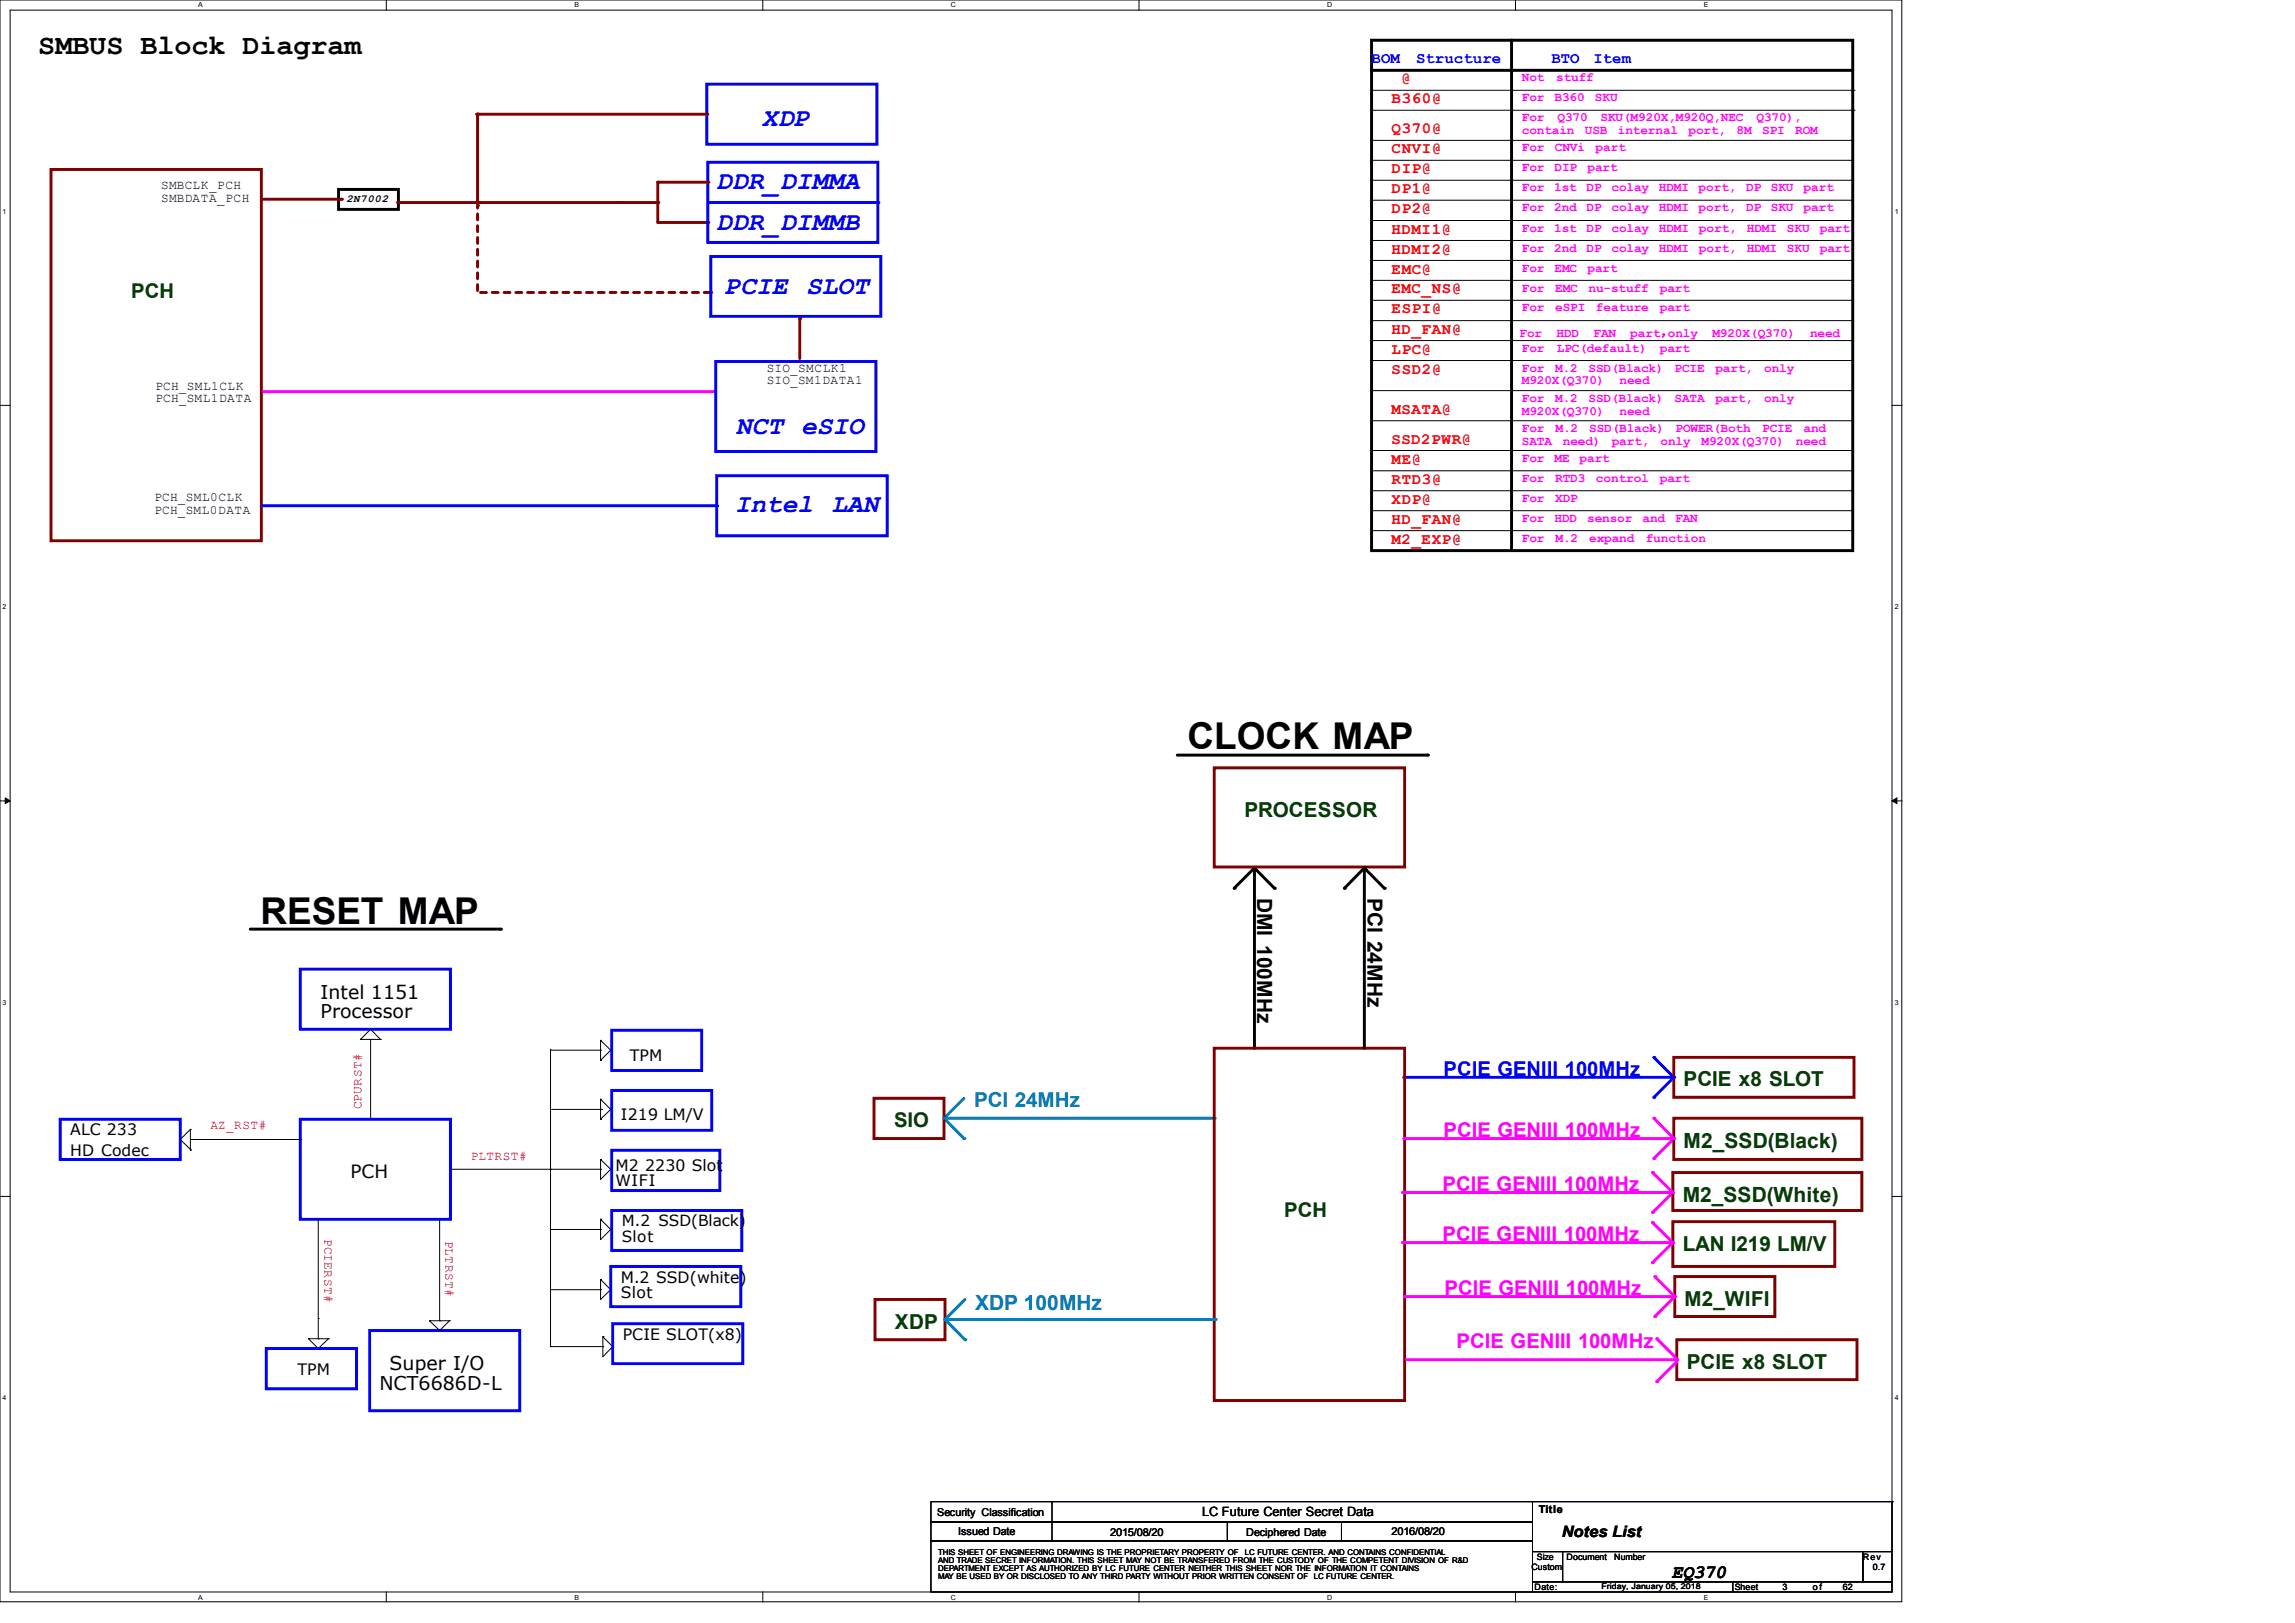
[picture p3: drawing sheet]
<svg xmlns="http://www.w3.org/2000/svg" width="297mm" height="210mm" viewBox="0 0 297 210" stroke-linecap="round" stroke-linejoin="round" font-family="sans-serif">
<defs><g id="words">
<g font-size="4.8">
<text x="153.7" y="96.9">CLOCK MAP</text>
<text x="33.7" y="119.5">RESET MAP</text>
</g>
<text font-size="3.7" x="5" y="6.9">SMBUS Block Diagram</text>
<g font-size="3.4" fill="#00f">
<text x="98.6" y="16.3">XDP</text>
<text x="92.6" y="29.7">DDR_DIMMB</text>
<text x="92.6" y="24.5">DDR_DIMMA</text>
<text x="93.8" y="38">PCIE SLOT</text>
<text x="95.2" y="56.1">NCT eSIO</text>
<text x="95.1" y="66.3">Intel</text>
<text x="107.6" y="66.3">LAN</text>
</g>
<g font-size="2.7" fill="#004000">
<text x="161" y="105.7">PROCESSOR</text>
<text x="217.9" y="140.5">PCIE x8 SLOT</text>
<text x="217.9" y="148.5">M2_SSD(Black)</text>
<text x="217.8" y="155.5">M2_SSD(White)</text>
<text x="217.8" y="161.9">LAN I219 LM/V</text>
<text x="115.8" y="171.9">XDP</text>
<text x="218" y="169">M2_WIFI</text>
<text x="218.3" y="177.1">PCIE x8 SLOT</text>
</g>
<g font-size="2.7">
<text x="162.7" y="116.2" transform="rotate(90 162.7 116.2)">DMI 100MHz</text>
<text x="176.9" y="116.2" transform="rotate(90 176.9 116.2)">PCI 24MHz</text>
</g>
<g font-size="2.7" fill="#0080c0">
<text x="126.1" y="143.3">PCI 24MHz</text>
<text x="126.2" y="169.5">XDP 100MHz</text>
</g>
<g font-size="2.6" fill="#004000">
<text x="17" y="38.6">PCH</text>
<text x="115.7" y="145.8">SIO</text>
<text x="166.2" y="157.5">PCH</text>
</g>
<text font-size="2.6" fill="#00f" x="186.8" y="139.2">PCIE GENIII 100MHz</text>
<g font-size="2.6" fill="#f0f">
<text x="186.8" y="147.1">PCIE GENIII 100MHz</text>
<text x="186.7" y="154.1">PCIE GENIII 100MHz</text>
<text x="186.7" y="160.6">PCIE GENIII 100MHz</text>
<text x="186.9" y="167.6">PCIE GENIII 100MHz</text>
<text x="188.5" y="174.5">PCIE GENIII 100MHz</text>
</g>
<g font-size="2.5">
<text x="41.5" y="129.2">Intel 1151</text>
<text x="41.5" y="131.7">Processor</text>
<text x="49.1" y="179.9">NCT6686D-L</text>
<text x="50.4" y="177.3">Super I/O</text>
<text x="216.4" y="204.1">EQ370</text>
</g>
<text font-size="2.4" x="45.3" y="152.4">PCH</text>
<g font-size="2" fill="#00f">
<text x="177.5" y="8.2">BOM</text>
<text x="183.3" y="8.2">Structure</text>
<text x="200.8" y="8.2">BTO</text>
<text x="206.2" y="8.2">Item</text>
</g>
<g font-size="2" fill="#f00">
<text x="181.4" y="10.8">@</text>
<text x="180.1" y="13.4">B360@</text>
<text x="180.1" y="17.3">Q370@</text>
<text x="180.1" y="22.4">DIP@</text>
<text x="180.1" y="19.9">CNVI@</text>
<text x="180.1" y="25">DP1@</text>
<text x="180.1" y="27.6">DP2@</text>
<text x="180.1" y="30.2">HDMI1@</text>
<text x="180.1" y="32.8">HDMI2@</text>
<text x="180.1" y="35.4">EMC@</text>
<text x="180.1" y="38">EMC_NS@</text>
<text x="180.1" y="40.6">ESPI@</text>
<text x="180.1" y="43.2">HD_FAN@</text>
<text x="180.1" y="45.8">LPC@</text>
<text x="180.1" y="53.5">MSATA@</text>
<text x="180.1" y="48.3">SSD2@</text>
<text x="180.1" y="60">ME@</text>
<text x="180.1" y="57.4">SSD2PWR@</text>
<text x="180.1" y="62.6">RTD3@</text>
<text x="180.1" y="65.2">XDP@</text>
<text x="180.1" y="67.8">HD_FAN@</text>
<text x="180.1" y="70.4">M2_EXP@</text>
</g>
<g font-size="2">
<text x="81.5" y="137.3">TPM</text>
<text x="9.1" y="146.9">ALC 233</text>
<text x="9.1" y="149.5">HD Codec</text>
<text x="80.3" y="144.9">I219 LM/V</text>
<text x="79.7" y="151.5">M2 2230 Slot</text>
<text x="79.7" y="153.5">WIFI</text>
<text x="80.5" y="158.7">M.2 SSD(Black)</text>
<text x="80.5" y="160.7">Slot</text>
<text x="80.3" y="168">Slot</text>
<text x="80.3" y="165.9">M.2 SSD(white)</text>
<text x="80.6" y="173.4">PCIE SLOT(x8)</text>
<text x="38.5" y="177.9">TPM</text>
<text x="202.1" y="198.8">Notes List</text>
</g>
<g font-size="1.7" fill="#f0f">
<text x="196.9" y="10.5">Not</text>
<text x="201.4" y="10.5">stuff</text>
<text x="196.9" y="15.7">For</text>
<text x="196.9" y="17.4">contain</text>
<text x="196.9" y="13.1">For</text>
<text x="201.2" y="13.1">B360</text>
<text x="201.5" y="15.7">Q370</text>
<text x="205.1" y="17.4">USB</text>
<text x="206.4" y="13.1">SKU</text>
<text x="207.1" y="15.7">SKU(M920X,M920Q,NEC</text>
<text x="209.4" y="17.4">internal</text>
<text x="218.5" y="17.4">port,</text>
<text x="224.7" y="17.4">8M</text>
<text x="227.3" y="15.7">Q370),</text>
<text x="228" y="17.4">SPI</text>
<text x="232.3" y="17.4">ROM</text>
<text x="196.9" y="22.2">For</text>
<text x="196.9" y="19.6">For</text>
<text x="201.2" y="22.2">DIP</text>
<text x="201.2" y="19.6">CNVi</text>
<text x="205.4" y="22.2">part</text>
<text x="206.5" y="19.6">part</text>
<text x="196.9" y="30">For</text>
<text x="196.9" y="24.8">For</text>
<text x="196.9" y="27.3">For</text>
<text x="201.1" y="30">1st</text>
<text x="201.1" y="24.8">1st</text>
<text x="201.1" y="27.3">2nd</text>
<text x="205.3" y="30">DP</text>
<text x="205.3" y="24.8">DP</text>
<text x="205.3" y="27.3">DP</text>
<text x="208.5" y="30">colay</text>
<text x="208.5" y="24.8">colay</text>
<text x="208.5" y="27.3">colay</text>
<text x="214.7" y="30">HDMI</text>
<text x="214.7" y="24.8">HDMI</text>
<text x="214.7" y="27.3">HDMI</text>
<text x="219.8" y="24.8">port,</text>
<text x="219.8" y="27.3">port,</text>
<text x="219.9" y="30">port,</text>
<text x="226" y="24.8">DP</text>
<text x="226" y="27.3">DP</text>
<text x="226" y="30">HDMI</text>
<text x="229.2" y="24.8">SKU</text>
<text x="229.2" y="27.3">SKU</text>
<text x="231.3" y="30">SKU</text>
<text x="233.4" y="24.8">part</text>
<text x="233.4" y="27.3">part</text>
<text x="235.5" y="30">part</text>
<text x="196.9" y="35.1">For</text>
<text x="196.9" y="32.6">For</text>
<text x="201.1" y="32.6">2nd</text>
<text x="201.2" y="35.1">EMC</text>
<text x="205.3" y="32.6">DP</text>
<text x="205.4" y="35.1">part</text>
<text x="208.5" y="32.6">colay</text>
<text x="214.7" y="32.6">HDMI</text>
<text x="219.9" y="32.6">port,</text>
<text x="226" y="32.6">HDMI</text>
<text x="231.3" y="32.6">SKU</text>
<text x="235.5" y="32.6">part</text>
<text x="196.9" y="37.7">For</text>
<text x="196.9" y="40.3">For</text>
<text x="201.2" y="37.7">EMC</text>
<text x="201.2" y="40.3">eSPI</text>
<text x="205.6" y="37.7">nu-stuff</text>
<text x="206.5" y="40.3">feature</text>
<text x="214.8" y="40.3">part</text>
<text x="214.8" y="37.7">part</text>
<text x="196.6" y="43.6">For</text>
<text x="196.9" y="45.5">For</text>
<text x="201.4" y="43.6">HDD</text>
<text x="201.5" y="45.5">LPC(default)</text>
<text x="206.2" y="43.6">FAN</text>
<text x="211" y="43.6">part，</text>
<text x="214.8" y="45.5">part</text>
<text x="215.9" y="43.6">only</text>
<text x="221.6" y="43.6">M920X(Q370)</text>
<text x="234.2" y="43.6">need</text>
<text x="196.9" y="52">For</text>
<text x="196.9" y="53.6">M920X(Q370)</text>
<text x="196.9" y="49.7">M920X(Q370)</text>
<text x="196.9" y="48.1">For</text>
<text x="201.2" y="52">M.2</text>
<text x="201.2" y="48.1">M.2</text>
<text x="205.6" y="52">SSD(Black)</text>
<text x="205.6" y="48.1">SSD(Black)</text>
<text x="209.6" y="53.6">need</text>
<text x="209.6" y="49.7">need</text>
<text x="216.7" y="52">SATA</text>
<text x="216.7" y="48.1">PCIE</text>
<text x="222" y="48.1">part,</text>
<text x="222" y="52">part,</text>
<text x="228.3" y="52">only</text>
<text x="228.3" y="48.1">only</text>
<text x="196.9" y="59.7">For</text>
<text x="196.9" y="57.5">SATA</text>
<text x="196.9" y="55.9">For</text>
<text x="201.2" y="59.7">ME</text>
<text x="201.3" y="55.9">M.2</text>
<text x="202.3" y="57.5">need)</text>
<text x="204.4" y="59.7">part</text>
<text x="205.6" y="55.9">SSD(Black)</text>
<text x="208.6" y="57.5">part,</text>
<text x="214.9" y="57.5">only</text>
<text x="216.8" y="55.9">POWER(Both</text>
<text x="220.2" y="57.5">M920X(Q370)</text>
<text x="228" y="55.9">PCIE</text>
<text x="232.4" y="57.5">need</text>
<text x="233.4" y="55.9">and</text>
<text x="196.9" y="64.9">For</text>
<text x="196.9" y="62.4">For</text>
<text x="201.2" y="64.9">XDP</text>
<text x="201.2" y="62.4">RTD3</text>
<text x="206.5" y="62.4">control</text>
<text x="214.8" y="62.4">part</text>
<text x="196.9" y="67.5">For</text>
<text x="196.9" y="70.1">For</text>
<text x="201.2" y="67.5">HDD</text>
<text x="201.3" y="70.1">M.2</text>
<text x="205.4" y="67.5">sensor</text>
<text x="205.6" y="70.1">expand</text>
<text x="212.5" y="67.5">and</text>
<text x="213" y="70.1">function</text>
<text x="216.8" y="67.5">FAN</text>
</g>
<g font-size="1.7">
<text x="20.9" y="26.2">SMBDATA_PCH</text>
<text x="20.9" y="24.5">SMBCLK_PCH</text>
<text x="20.1" y="50.4">PCH_SML1CLK</text>
<text x="20.1" y="52.1">PCH_SML1DATA</text>
<text x="99.2" y="48.1">SIO_SMCLK1</text>
<text x="99.2" y="49.7">SIO_SM1DATA1</text>
<text x="20" y="64.8">PCH_SML0CLK</text>
<text x="20" y="66.5">PCH_SML0DATA</text>
<text x="155.6" y="196.2">LC Future Center Secret Data</text>
</g>
<g font-size="1.7" fill="#f00">
<text x="46.8" y="143.6" transform="rotate(-90 46.8 143.6)">CPURST#</text>
<text x="27.2" y="146.1">AZ_RST#</text>
<text x="60.9" y="150">PLTRST#</text>
<text x="42" y="160.3" transform="rotate(90 42 160.3)">PCIERST#</text>
<text x="57.7" y="160.5" transform="rotate(90 57.7 160.5)">PLTRST#</text>
</g>
<g font-size="1.4">
<text x="44.8" y="26.1">2N7002</text>
<text x="121.3" y="196.2">Security Classification</text>
<text x="199.1" y="195.7">Title</text>
<text x="124" y="198.6">Issued Date</text>
<text x="143.7" y="198.8">2015/08/20</text>
<text x="161.3" y="198.8">Deciphered Date</text>
<text x="180.1" y="198.6">2016/08/20</text>
</g>
<g font-size="1.1">
<text x="198.2" y="203.2">Custom</text>
<text x="198.9" y="201.9">Size</text>
<text x="202.7" y="201.9">Document</text>
<text x="208.9" y="201.9">Number</text>
<text x="241.1" y="201.9">Rev</text>
<text x="242.4" y="203.2">0.7</text>
<text x="198.6" y="205.8">Date:</text>
<text x="224.5" y="205.8">Sheet</text>
<text x="230.7" y="205.8">3</text>
<text x="234.6" y="205.8">o f</text>
<text x="238.5" y="205.8">62</text>
</g>
<g font-size="1">
<text x="121.4" y="201.2">THIS SHEET OF ENGINEERING DRAWING IS THE PROPRIETARY PROPERTY OF</text>
<text x="121.4" y="202.2">AND TRADE SECRET INFORMATION. THIS SHEET MAY NOT BE TRANSFERED FROM THE CUSTODY OF THE COMPETENT DIVISION OF R&amp;D</text>
<text x="121.4" y="203.3">DEPARTMENT EXCEPT AS AUTHORIZED BY LC FUTURE CENTER NEITHER THIS SHEET NOR THE INFORMATION IT CONTAINS</text>
<text x="161.1" y="201.2">LC FUTURE CENTER. AND CONTAINS CONFIDENTIAL</text>
<text x="121.4" y="204.3">MAY BE USED BY OR DISCLOSED TO ANY THIRD PARTY WITHOUT PRIOR WRITTEN CONSENT OF LC FUTURE CENTER.</text>
<text x="207.2" y="205.6">Friday, January 05, 2018</text>
</g>
<g font-size=".9">
<text x="25.7" y="1">A</text>
<text x="74.3" y="1">B</text>
<text x="123.1" y="1">C</text>
<text x="171.7" y="1">D</text>
<text x="220.5" y="1">E</text>
<text x=".3" y="27.7">1</text>
<text x="245.2" y="27.7">1</text>
<text x=".3" y="78.8">2</text>
<text x="245.2" y="78.8">2</text>
<text x=".3" y="130">3</text>
<text x="245.2" y="130">3</text>
<text x=".3" y="181.2">4</text>
<text x="245.2" y="181.2">4</text>
<text x="25.7" y="207">A</text>
<text x="74.3" y="207">B</text>
<text x="123.1" y="207">C</text>
<text x="171.7" y="207">D</text>
<text x="220.5" y="207">E</text>
</g>
</g></defs>
<path d="M0 0h246.1v207.3h-246.1zM1.3 1.3h243.5v204.7h-243.5z" fill="none" stroke="#000" stroke-width=".13"/>
<g fill="#fff">
<path d="M25.7 .2h.5v1h-.5z"/>
<path d="M25.7 206.2h.5v1h-.5z"/>
</g>
<path d="M50 0v1.3M50 206v1.3" fill="none" stroke="#000" stroke-width=".13"/>
<g fill="#fff">
<path d="M74.3 .2h.6v1h-.6z"/>
<path d="M74.3 206.2h.6v1h-.6z"/>
</g>
<path d="M98.7 0v1.3M98.7 206v1.3" fill="none" stroke="#000" stroke-width=".13"/>
<g fill="#fff">
<path d="M123.1 .2h.6v1h-.6z"/>
<path d="M123.1 206.2h.6v1h-.6z"/>
</g>
<path d="M147.4 0v1.3M147.4 206v1.3" fill="none" stroke="#000" stroke-width=".13"/>
<g fill="#fff">
<path d="M171.7 .2h.7v1h-.7z"/>
<path d="M171.7 206.2h.7v1h-.7z"/>
</g>
<path d="M196.1 0v1.3M196.1 206v1.3" fill="none" stroke="#000" stroke-width=".13"/>
<g fill="#fff">
<path d="M220.5 .2h.6v1h-.6z"/>
<path d="M220.5 206.2h.6v1h-.6z"/>
<path d="M.3 26.9h.5v1h-.5z"/>
<path d="M245.2 26.9h.5v1h-.5z"/>
<path d="M.3 78h.5v1h-.5z"/>
<path d="M245.2 78h.5v1h-.5z"/>
</g>
<path d="M0 52.4h1.3M244.8 52.4h1.4" fill="none" stroke="#000" stroke-width=".13"/>
<g fill="#fff">
<path d="M.3 129.2h.5v1h-.5z"/>
<path d="M245.2 129.2h.5v1h-.5z"/>
</g>
<path d="M0 103.6h1.3M244.8 103.6h1.4" fill="none" stroke="#000" stroke-width=".13"/>
<path d="M.7 103.2l.6 .4-.6 .4zM244.8 103.6l.7-.4v.8z" fill="#000" stroke="#000" stroke-width=".13"/>
<g fill="#fff">
<path d="M.3 180.4h.5v1h-.5z"/>
<path d="M245.2 180.4h.5v1h-.5z"/>
</g>
<g fill="none" stroke="#000" stroke-width=".13">
<path d="M177.4 18.2h62.4M177.5 14.3h62.4M177.5 11.7h62.4M239.8 18.2h.1M239.9 14.3h.1M239.9 11.7h.1M177.4 23.3h62.4M177.4 20.7h62.4M177.5 38.9h62.1M177.5 36.3h62.1M177.5 33.7h62.1M177.5 31.1h62.1"/>
<path d="M177.5 28.5h62.1M177.5 25.9h62.1M239.6 38.9h.1M239.6 36.3h.1M239.6 33.7h.1M239.6 31.1h.1M239.6 28.5h.1M239.6 25.9h.1M239.8 23.3h.1M239.8 20.7h.1M177.5 58.3h62.1M177.5 54.4h62.1"/>
<path d="M177.5 50.5h62.1M177.5 46.6h62.1M177.5 44.1h62.1M177.5 41.5h62.1M239.6 58.3h.1M239.6 54.4h.1M239.6 50.5h.1M239.6 46.6h.1M239.6 44.1h.1M239.6 41.5h.1M177.5 63.5h62.1M177.5 60.9h62.1"/>
<path d="M177.5 66.1h62.1M239.6 63.5h.1M239.6 60.9h.1M239.6 66.1h.1M0 154.8h1.3M244.8 154.8h1.4"/>
</g>
<path d="M177.5 5.2h62.3v66h-62.3zM177.5 9.1h62.1M195.6 5.2v66" fill="none" stroke="#000" stroke-width=".38"/>
<g fill="#000">
<circle cx="195.6" cy="5.2" r=".19"/>
<circle cx="239.6" cy="9.1" r=".19"/>
</g>
<path d="M85.1 28.8h6.5" fill="none" stroke="#800000" stroke-width=".38"/>
<circle cx="91.6" cy="28.8" r=".19" fill="#800000"/>
<path d="M79.9 26.2h5.2" fill="none" stroke="#800000" stroke-width=".38"/>
<circle cx="85.1" cy="26.2" r=".19" fill="#800000"/>
<path d="M91.6 21h22v10.4h-22zM91.6 26.2h22" fill="none" stroke="#00f" stroke-width=".38"/>
<circle cx="113.6" cy="26.2" r=".19" fill="#00f"/>
<path d="M85.1 23.6h6.5" fill="none" stroke="#800000" stroke-width=".38"/>
<circle cx="91.6" cy="23.6" r=".19" fill="#800000"/>
<path d="M61.8 26.2h18.5" fill="none" stroke="#800000" stroke-width=".38"/>
<circle cx="80.3" cy="26.2" r=".19" fill="#800000"/>
<path d="M85.1 23.6v5.2" fill="none" stroke="#800000" stroke-width=".38"/>
<circle cx="85.1" cy="23.6" r=".19" fill="#800000"/>
<path d="M6.6 21.9h27.2v48.1h-27.2z" fill="none" stroke="#800000" stroke-width=".38"/>
<path d="M43.8 24.5h7.8v2.6h-7.8z" fill="none" stroke="#000" stroke-width=".38"/>
<path d="M34.1 50.7h58.4" fill="none" stroke="#f0f" stroke-width=".38"/>
<circle cx="92.5" cy="50.7" r=".19" fill="#f0f"/>
<path d="M33.8 25.8h10.4" fill="none" stroke="#800000" stroke-width=".38"/>
<circle cx="44.2" cy="25.8" r=".19" fill="#800000"/>
<path d="M33.9 65.4h58.8" fill="none" stroke="#00f" stroke-width=".38"/>
<circle cx="92.7" cy="65.4" r=".19" fill="#00f"/>
<path d="M51.4 26.2h10.4" fill="none" stroke="#800000" stroke-width=".38"/>
<circle cx="61.8" cy="26.2" r=".19" fill="#800000"/>
<path d="M61.8 37.6v-11" fill="none" stroke="#800000" stroke-width=".38" stroke-dasharray=".8 .8"/>
<circle cx="61.8" cy="26.6" r=".19" fill="#800000" stroke-dasharray=".8 .8"/>
<path d="M62.2 37.8h29.8" fill="none" stroke="#800000" stroke-width=".38" stroke-dasharray=".8 .8"/>
<circle cx="92" cy="37.8" r=".19" fill="#800000" stroke-dasharray=".8 .8"/>
<path d="M91.5 10.9h22v7.8h-22zM92 33.2h22v7.7h-22zM92.6 46.8h20.8v11.6h-20.8zM92.7 61.6h22.1v7.7h-22.1z" fill="none" stroke="#00f" stroke-width=".38"/>
<path d="M61.7 14.8h29.8" fill="none" stroke="#800000" stroke-width=".38"/>
<circle cx="91.5" cy="14.8" r=".19" fill="#800000"/>
<path d="M61.8 14.8v11.5" fill="none" stroke="#800000" stroke-width=".38"/>
<circle cx="61.8" cy="14.8" r=".19" fill="#800000"/>
<g fill="none" stroke="#000" stroke-width=".13">
<path d="M46.6 134.5h.1M46.6 134.5l1.4-1.3 1.2 1.3M46.6 134.5h2.6M48 134.5v10.3M49.2 134.5h.1M71.2 135.8v38.4M24.6 146.1l-1.3 1.3 1.3 1.3M24.6 148.8h.1M24.6 148.7h.1M24.6 146.1h.1M24.6 147.4h14.3M24.6 146.3v2.5"/>
<path d="M38.9 147.4h.1M41.2 157.6v15.6M48 144.8h.1M56.9 157.9v13M58.3 151.3h19.4M71.2 151.3h.1M71.2 159.1h6.5M71.4 143.5h6.4M77.7 144.8h.1M77.7 157.8h.1M77.7 142.2h.1M77.7 150h.1"/>
<path d="M77.7 151.3h.1M77.7 159.1h.1M77.7 142.2v2.6M77.7 150v2.6l1.3-1.3M77.7 157.8v2.6l1.3-1.3M77.7 142.2l1.3 1.3-1.3 1.3M77.7 157.8l1.3 1.3M77.7 150l1.3 1.3M77.8 143.5h.1M79 159.1h.1M79 151.3h.1M39.9 173.2h.1"/>
<path d="M39.9 173.2l1.3 1.3M39.9 173.2h2.6M41.2 174.5h.1M41.2 170.6h.1M41.2 173.2h.1M42.5 173.2l-1.3 1.3M42.5 173.2h.1M55.6 170.9l1.3 1.3 1.3-1.3M55.6 170.9h2.6M55.6 170.9h.1M56.9 170.9h.1M58.2 170.9h.1"/>
<path d="M71.2 174.2h.1M71.2 166.9h6.5M77.7 165.6h.1M77.7 166.9h.1M77.7 165.6v2.5l1.3-1.2M77.7 165.6l1.3 1.3M79 166.9h.1"/>
</g>
<path d="M38.9 125.4h19.4v7.8h-19.4zM79.2 133.3h11.6v5.2h-11.6zM7.8 144.8h15.5v5.2h-15.5zM38.9 144.8h19.4v13h-19.4zM79.2 141.1h12.9v5.2h-12.9zM79.2 148.8h14v5.2h-14zM79.2 156.6h16.8v5.2h-16.8zM34.5 174.5h11.6v5.2h-11.6zM47.8 172.2h19.5v10.3h-19.5z" fill="none" stroke="#00f" stroke-width=".38"/>
<path d="M32.4 120.2h32.4" fill="none" stroke="#000" stroke-width=".38"/>
<circle cx="64.8" cy="120.2" r=".19" fill="#000"/>
<path d="M124.8 142.1l-2.6 2.6" fill="none" stroke="#0080c0" stroke-width=".38"/>
<circle cx="122.2" cy="144.7" r=".19" fill="#0080c0"/>
<path d="M122.2 144.7l2.6 2.6" fill="none" stroke="#0080c0" stroke-width=".38"/>
<circle cx="124.8" cy="147.3" r=".19" fill="#0080c0"/>
<path d="M113.1 142.1h9.1v5.2h-9.1z" fill="none" stroke="#800000" stroke-width=".38"/>
<path d="M122.2 144.7h34.9" fill="none" stroke="#0080c0" stroke-width=".38"/>
<circle cx="157.1" cy="144.7" r=".19" fill="#0080c0"/>
<path d="M214 136.8l2.6 2.6" fill="none" stroke="#00f" stroke-width=".38"/>
<circle cx="214" cy="136.8" r=".19" fill="#00f"/>
<path d="M216.6 139.4l-2.6 2.6" fill="none" stroke="#00f" stroke-width=".38"/>
<circle cx="214" cy="142" r=".19" fill="#00f"/>
<path d="M216.6 136.8h23.3v5.2h-23.3z" fill="none" stroke="#800000" stroke-width=".38"/>
<path d="M181.6 139.4h35" fill="none" stroke="#00f" stroke-width=".38"/>
<circle cx="216.6" cy="139.4" r=".19" fill="#00f"/>
<path d="M162.3 112.3v23.3M162.3 112.3l-2.6 2.6M162.3 112.3l2.6 2.6" fill="none" stroke="#000" stroke-width=".38"/>
<g fill="#000">
<circle cx="159.7" cy="114.9" r=".19"/>
<circle cx="162.3" cy="112.3" r=".19"/>
<circle cx="164.9" cy="114.9" r=".19"/>
</g>
<path d="M157.1 99.4h24.7v12.8h-24.7zM157.1 135.6h24.7v45.6h-24.7zM216.7 165.2h13v5.1h-13z" fill="none" stroke="#800000" stroke-width=".38"/>
<path d="M216.7 167.8l-2.5 2.5" fill="none" stroke="#f0f" stroke-width=".38"/>
<circle cx="214.2" cy="170.3" r=".19" fill="#f0f"/>
<path d="M214.2 165.2l2.5 2.6" fill="none" stroke="#f0f" stroke-width=".38"/>
<circle cx="214.2" cy="165.2" r=".19" fill="#f0f"/>
<path d="M181.8 167.8h34.9" fill="none" stroke="#f0f" stroke-width=".38"/>
<circle cx="216.7" cy="167.8" r=".19" fill="#f0f"/>
<path d="M176.6 112.3l2.5 2.6M176.6 112.3l-2.6 2.6M176.6 112.3v23.3" fill="none" stroke="#000" stroke-width=".38"/>
<g fill="#000">
<circle cx="174" cy="114.9" r=".19"/>
<circle cx="176.6" cy="112.3" r=".19"/>
<circle cx="179.1" cy="114.9" r=".19"/>
</g>
<path d="M216.5 154.3l-2.6 2.6" fill="none" stroke="#f0f" stroke-width=".38"/>
<circle cx="213.9" cy="156.9" r=".19" fill="#f0f"/>
<path d="M216.5 151.7h24.5v4.9h-24.5zM217 173.3h23.3v5.2h-23.3z" fill="none" stroke="#800000" stroke-width=".38"/>
<path d="M182 175.9h35" fill="none" stroke="#f0f" stroke-width=".38"/>
<circle cx="217" cy="175.9" r=".19" fill="#f0f"/>
<path d="M181.5 154.3h35" fill="none" stroke="#f0f" stroke-width=".38"/>
<circle cx="216.5" cy="154.3" r=".19" fill="#f0f"/>
<path d="M213.9 151.7l2.6 2.6" fill="none" stroke="#f0f" stroke-width=".38"/>
<circle cx="213.9" cy="151.7" r=".19" fill="#f0f"/>
<path d="M216.5 158.1h20.9v5.8h-20.9z" fill="none" stroke="#800000" stroke-width=".38"/>
<path d="M181.5 160.8h35" fill="none" stroke="#f0f" stroke-width=".38"/>
<circle cx="216.5" cy="160.8" r=".19" fill="#f0f"/>
<path d="M213.9 158.2l2.6 2.6" fill="none" stroke="#f0f" stroke-width=".38"/>
<circle cx="213.9" cy="158.2" r=".19" fill="#f0f"/>
<path d="M216.5 160.8l-2.6 2.6" fill="none" stroke="#f0f" stroke-width=".38"/>
<circle cx="213.9" cy="163.4" r=".19" fill="#f0f"/>
<path d="M152.4 97.7h32.3" fill="none" stroke="#000" stroke-width=".38"/>
<circle cx="184.7" cy="97.7" r=".19" fill="#000"/>
<path d="M113.2 168.1h9.1v5.2h-9.1z" fill="none" stroke="#800000" stroke-width=".38"/>
<path d="M122.3 170.7l2.6 2.6" fill="none" stroke="#0080c0" stroke-width=".38"/>
<circle cx="124.9" cy="173.3" r=".19" fill="#0080c0"/>
<path d="M124.9 168.1l-2.6 2.6" fill="none" stroke="#0080c0" stroke-width=".38"/>
<circle cx="122.3" cy="170.7" r=".19" fill="#0080c0"/>
<path d="M122.3 170.7h35" fill="none" stroke="#0080c0" stroke-width=".38"/>
<circle cx="157.3" cy="170.7" r=".19" fill="#0080c0"/>
<path d="M79 163.9h16.9v5.2h-16.9zM79.3 171.3h16.8v5.1h-16.8z" fill="none" stroke="#00f" stroke-width=".38"/>
<path d="M71.2 135.9h6.5M77.7 137.2h.1M77.7 134.6h.1M77.7 135.9h.1M77.7 134.6v2.6M77.7 134.6l1.3 1.3-1.3 1.3M71.2 174.2h6.8M78 173h.1M78 174.2h.1M78 173v2.5l1.3-1.3M78 173l1.3 1.2M79.3 174.2h.1" fill="none" stroke="#000" stroke-width=".13"/>
<path d="M216.6 147.3l-2.6 2.6" fill="none" stroke="#f0f" stroke-width=".38"/>
<circle cx="214" cy="149.9" r=".19" fill="#f0f"/>
<path d="M216.6 144.7h24.4v5.3h-24.4z" fill="none" stroke="#800000" stroke-width=".38"/>
<path d="M214 144.7l2.6 2.6" fill="none" stroke="#f0f" stroke-width=".38"/>
<circle cx="214" cy="144.7" r=".19" fill="#f0f"/>
<path d="M181.6 147.3h35" fill="none" stroke="#f0f" stroke-width=".38"/>
<circle cx="216.6" cy="147.3" r=".19" fill="#f0f"/>
<path d="M103.5 41.2v5.2" fill="none" stroke="#800000" stroke-width=".38"/>
<circle cx="103.5" cy="41.2" r=".19" fill="#800000"/>
<path d="M217 176.2l-2.6 2.6" fill="none" stroke="#f0f" stroke-width=".38"/>
<circle cx="214.4" cy="178.8" r=".19" fill="#f0f"/>
<path d="M214.4 173.2l2.6 2.6" fill="none" stroke="#f0f" stroke-width=".38"/>
<circle cx="214.4" cy="173.2" r=".19" fill="#f0f"/>
<g fill="none" stroke="#000" stroke-width=".13">
<path d="M177.5 68.7h62.1M239.6 68.7h.1M120.5 194.3h77.8v2.6h-77.8zM120.5 196.9h77.8v2.5h-77.8zM120.5 199.4h77.8v6.6h-77.8zM136.1 196.9h.1M136.1 199.4h.1M136.1 194.3v5.1M158.8 199.4h.1M158.8 196.9v2.5M173.6 199.4h.1M173.6 196.9v2.5"/>
<path d="M198.2 194.3h46.6M244.8 194.3h.1M244.8 194.3v6.5M198.3 200.8h3.9v3.9h-3.9zM198.3 204.7h25.9v1.3h-25.9zM202.2 200.8h38.9v3.9h-38.9zM224.2 204.7h20.6v1.3h-20.6zM241.1 200.8h3.7v3.9h-3.7z"/>
</g>
<use href="#words"/>
</svg>
